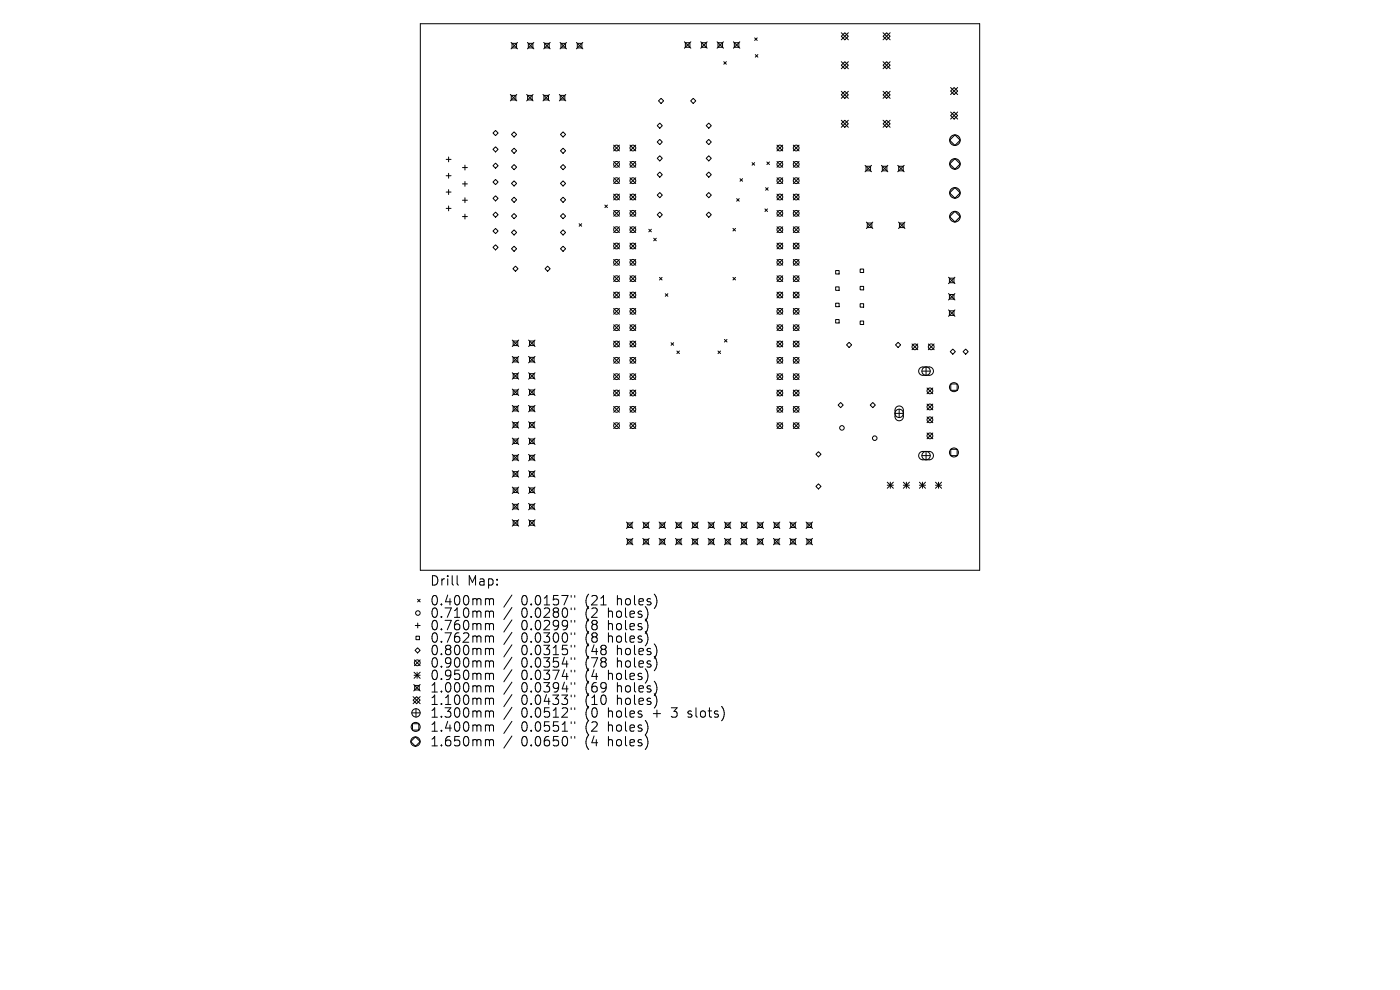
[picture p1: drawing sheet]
<svg xmlns="http://www.w3.org/2000/svg" width="297mm" height="210mm" viewBox="0 0 297 210" stroke-linecap="round" stroke-linejoin="round" font-family="sans-serif">
<defs><g id="words">
<g font-size="2.8">
<text x="91.1" y="124.5">Drill</text>
<text x="99.1" y="124.5">Map:</text>
<text x="91.1" y="128.7">0.400mm</text>
<text x="91.1" y="131.3">0.710mm</text>
<text x="110.6" y="128.7">0.0157&quot;</text>
<text x="110.6" y="131.3">0.0280&quot;</text>
<text x="124.3" y="128.7">(21</text>
<text x="124.3" y="131.3">(2</text>
<text x="129.3" y="131.3">holes)</text>
<text x="131.2" y="128.7">holes)</text>
<text x="91.1" y="134">0.760mm</text>
<text x="91.1" y="136.6">0.762mm</text>
<text x="110.6" y="134">0.0299&quot;</text>
<text x="110.6" y="136.6">0.0300&quot;</text>
<text x="124.3" y="134">(8</text>
<text x="124.3" y="136.6">(8</text>
<text x="129.3" y="134">holes)</text>
<text x="129.3" y="136.6">holes)</text>
<text x="91.1" y="139.3">0.800mm</text>
<text x="91.1" y="141.9">0.900mm</text>
<text x="110.6" y="139.3">0.0315&quot;</text>
<text x="110.6" y="141.9">0.0354&quot;</text>
<text x="124.3" y="139.3">(48</text>
<text x="124.3" y="141.9">(78</text>
<text x="131.2" y="139.3">holes)</text>
<text x="131.2" y="141.9">holes)</text>
<text x="91.1" y="144.5">0.950mm</text>
<text x="91.1" y="147.2">1.000mm</text>
<text x="91.1" y="149.8">1.100mm</text>
<text x="110.6" y="144.5">0.0374&quot;</text>
<text x="110.6" y="147.2">0.0394&quot;</text>
<text x="110.6" y="149.8">0.0433&quot;</text>
<text x="124.3" y="144.5">(4</text>
<text x="124.3" y="147.2">(69</text>
<text x="124.3" y="149.8">(10</text>
<text x="129.3" y="144.5">holes)</text>
<text x="131.2" y="147.2">holes)</text>
<text x="131.2" y="149.8">holes)</text>
<text x="91.1" y="152.5">1.300mm</text>
<text x="91.1" y="155.5">1.400mm</text>
<text x="110.6" y="152.5">0.0512&quot;</text>
<text x="110.6" y="155.5">0.0551&quot;</text>
<text x="124.3" y="152.5">(0</text>
<text x="124.3" y="155.5">(2</text>
<text x="129.3" y="152.5">holes</text>
<text x="129.3" y="155.5">holes)</text>
<text x="139" y="152.5">+</text>
<text x="143.2" y="152.5">3</text>
<text x="146.8" y="152.5">slots)</text>
<text x="91.1" y="158.6">1.650mm</text>
<text x="110.6" y="158.6">0.0650&quot;</text>
<text x="124.3" y="158.6">(4</text>
<text x="129.3" y="158.6">holes)</text>
</g>
</g></defs>
<g fill="none" stroke="#000" stroke-width=".21">
<path d="M89.2 5h118.6v116h-118.6zM108.4 9l1.4 1.4M108.6 9.2h1v1h-1zM109.8 9l-1.4 1.4M111.9 9l1.3 1.4M112.1 9.2h.9v1h-.9zM113.2 9l-1.3 1.4M115.4 9l1.3 1.4M115.5 9.2h1v1h-1zM116.7 9l-1.3 1.4M118.8 9l1.4 1.4M119 9.2h1v1h-1z"/>
<path d="M120.2 9l-1.4 1.4M122.3 9l1.3 1.4M122.5 9.2h.9v1h-.9zM123.6 9l-1.3 1.4M145.2 8.9l1.4 1.3M145.4 9.1h1v.9h-1zM146.6 8.9l-1.4 1.3M148.7 8.9l1.3 1.3M148.9 9.1h.9v.9h-.9zM150 8.9l-1.3 1.3M152.1 8.9l1.4 1.3M152.3 9.1h1v.9h-1z"/>
<path d="M153.5 8.9l-1.4 1.3M153.5 13.1l.6 .5M154.1 13.1l-.6 .5M155.6 8.9l1.4 1.3M155.8 9.1h1v.9h-1zM157 8.9l-1.4 1.3M160.1 8l.5 .6M160.2 11.6l.6 .5M160.6 8l-.5 .6M160.8 11.6l-.6 .5M178.5 13.8l.7-.7 .8 .7-.8 .8zM178.5 6.9l1.5 1.5"/>
<path d="M178.5 13.1l1.5 1.5M178.5 19.4l1.5 1.5M179.2 6.9l.8 .8-.8 .7-.7-.7zM180 6.9l-1.5 1.5M180 13.1l-1.5 1.5M180 19.4l-1.5 1.5M187.3 13.8l.8-.7 .7 .7-.7 .8zM187.3 6.9l1.5 1.5M187.3 13.1l1.5 1.5M187.3 19.4l1.5 1.5M188.1 6.9l.7 .8-.7 .7-.8-.7zM188.8 6.9l-1.5 1.5"/>
<path d="M188.8 13.1l-1.5 1.5M188.8 19.4l-1.5 1.5M201.7 19.3l.7-.7 .8 .7-.8 .8zM201.7 18.6l1.5 1.5M203.2 18.6l-1.5 1.5M94.7 33.8h1M94.7 37.3h1M95.2 33.3v1M95.2 36.8v1M98.1 35.5h1.1M98.1 39h1.1M98.6 35v1.1"/>
<path d="M98.6 38.5v1M104.6 31.7l.5-.6 .6 .6-.6 .5zM104.6 38.6l.5-.5 .6 .5-.6 .6zM105.1 27.7l.6 .5-.6 .6-.5-.6zM105.1 34.6l.6 .6-.6 .5-.5-.5zM108.3 20l1.3 1.4M108.5 20.2h.9v1h-.9zM109.1 28l.5 .5-.5 .6-.6-.6zM109.1 31.4l.5 .6-.5 .5-.6-.5zM109.1 34.9l.5 .6-.5 .5-.6-.5zM109.1 38.4l.5 .5-.5 .6-.6-.6zM109.6 20l-1.3 1.4"/>
<path d="M111.7 20l1.4 1.4M111.9 20.2h1v1h-1zM113.1 20l-1.4 1.4M115.2 20l1.4 1.4M115.4 20.2h1v1h-1zM116.6 20l-1.4 1.4M118.7 20l1.3 1.4M118.9 20.2h.9v1h-.9zM119.4 28l.6 .5-.6 .6-.5-.6zM119.4 31.4l.6 .6-.6 .5-.5-.5zM119.4 34.9l.6 .6-.6 .5-.5-.5zM119.4 38.4l.6 .5-.6 .6-.5-.6z"/>
<path d="M120 20l-1.3 1.4M130.2 30.8l1.2 1.2M130.2 34.3l1.2 1.2M130.2 37.7l1.2 1.2M131.4 30.8l-1.2 1.2M131.4 34.3l-1.2 1.2M131.4 37.7l-1.2 1.2M133.6 34.3l1.3 1.2M133.6 37.7l1.3 1.2M133.6 30.8l1.3 1.2M134.9 30.8l-1.3 1.2M134.9 34.3l-1.3 1.2"/>
<path d="M134.9 37.7l-1.3 1.2M139.7 21.4l.5-.5 .6 .5-.6 .5zM140 26.1l.5 .6-.5 .5-.6-.5zM140 29.6l.5 .5-.5 .6-.6-.6zM140 33l.5 .6-.5 .5-.6-.5zM140 36.5l.5 .6-.5 .5-.6-.5zM146.5 21.4l.6-.5 .5 .5-.5 .5zM150.4 26.1l.5 .6-.5 .5-.6-.5zM150.4 29.6l.5 .5-.5 .6-.6-.6zM150.4 33l.5 .6-.5 .5-.6-.5zM150.4 36.5l.5 .6-.5 .5-.6-.5zM157 37.9l.5 .6"/>
<path d="M157.5 37.9l-.5 .6M159.5 34.5l.6 .5M160.1 34.5l-.6 .5M162.4 39.8l.6 .6M162.7 34.4l.5 .5M163 39.8l-.6 .6M163.2 34.4l-.5 .5M164.8 30.8l1.3 1.2M164.8 34.3l1.3 1.2M164.8 37.7l1.3 1.2M166.1 30.8l-1.3 1.2M166.1 34.3l-1.3 1.2"/>
<path d="M166.1 37.7l-1.3 1.2M168.3 34.3l1.2 1.2M168.3 37.7l1.2 1.2M168.3 30.8l1.2 1.2M169.5 30.8l-1.2 1.2M169.5 34.3l-1.2 1.2M169.5 37.7l-1.2 1.2M178.5 20.1l.7-.7 .8 .7-.8 .8zM178.5 25.5l1.5 1.5M179.2 25.5l.8 .8-.8 .7-.7-.7zM180 25.5l-1.5 1.5M183.5 35.1l1.4 1.3"/>
<path d="M183.7 35.3h1v.9h-1zM184.9 35.1l-1.4 1.3M187 35.1l1.3 1.3M187.2 35.3h.9v.9h-.9zM187.3 20.1l.8-.7 .7 .7-.7 .8zM187.3 25.5l1.5 1.5M188.1 25.5l.7 .8-.7 .7-.8-.7zM188.3 35.1l-1.3 1.3M188.8 25.5l-1.5 1.5M190.4 35.1l1.4 1.3M190.6 35.3h1v.9h-1zM191.8 35.1l-1.4 1.3"/>
<path d="M201.7 24.5l.7-.7 .8 .7-.8 .8zM201.7 23.8l1.5 1.5M203.2 23.8l-1.5 1.5M94.7 40.7h1M94.7 44.2h1M95.2 40.2v1.1M95.2 43.7v1M98.1 42.5h1.1M98.1 45.9h1.1M98.6 42v1M98.6 45.4v1.1M104.6 42.1l.5-.6 .6 .6-.6 .5z"/>
<path d="M104.6 45.5l.5-.5 .6 .5-.6 .6zM104.6 49l.5-.5 .6 .5-.6 .6zM104.6 52.5l.5-.6 .6 .6-.6 .5zM108.5 52.8l.6-.6 .5 .6-.5 .5zM108.8 57l.6-.5 .5 .5-.5 .5zM109.1 41.8l.5 .6-.5 .5-.6-.5zM109.1 45.3l.5 .5-.5 .6-.6-.6zM109.1 48.8l.5 .5-.5 .6-.6-.6zM115.6 57l.6-.5 .5 .5-.5 .5zM118.9 52.8l.5-.6 .6 .6-.6 .5zM119.4 41.8l.6 .6-.6 .5-.5-.5zM119.4 45.3l.6 .5-.6 .6-.5-.6z"/>
<path d="M119.4 48.8l.6 .5-.6 .6-.5-.6zM122.9 47.5l.5 .5M123.4 47.5l-.5 .5M128.3 43.5l.6 .5M128.9 43.5l-.6 .5M130.2 41.2l1.2 1.2M130.2 44.6l1.2 1.3M130.2 48.1l1.2 1.2M130.2 51.6l1.2 1.2M130.2 55l1.2 1.3M130.2 58.5l1.2 1.2M131.4 41.2l-1.2 1.2"/>
<path d="M131.4 44.6l-1.2 1.3M131.4 48.1l-1.2 1.2M131.4 51.6l-1.2 1.2M131.4 55l-1.2 1.3M131.4 58.5l-1.2 1.2M133.6 44.6l1.3 1.3M133.6 41.2l1.3 1.2M133.6 48.1l1.3 1.2M133.6 51.6l1.3 1.2M133.6 55l1.3 1.3M133.6 58.5l1.3 1.2M134.9 41.2l-1.3 1.2"/>
<path d="M134.9 44.6l-1.3 1.3M134.9 48.1l-1.3 1.2M134.9 51.6l-1.3 1.2M134.9 55l-1.3 1.3M134.9 58.5l-1.3 1.2M137.6 48.6l.6 .6M138.2 48.6l-.6 .6M138.7 50.5l.5 .6M139.2 50.5l-.5 .6M139.9 58.8l.6 .6M140 40.8l.5 .6-.5 .5-.6-.5zM140 45l.5 .5-.5 .6-.6-.6z"/>
<path d="M140.5 58.8l-.6 .6M150.4 40.8l.5 .6-.5 .5-.6-.5zM150.4 45l.5 .5-.5 .6-.6-.6zM155.5 48.4l.5 .6M155.5 58.8l.5 .6M156 48.4l-.5 .6M156 58.8l-.5 .6M156.3 42.1l.5 .6M156.8 42.1l-.5 .6M162.3 44.3l.5 .6M162.8 44.3l-.5 .6M164.8 41.2l1.3 1.2"/>
<path d="M164.8 44.6l1.3 1.3M164.8 48.1l1.3 1.2M164.8 51.6l1.3 1.2M164.8 55l1.3 1.3M164.8 58.5l1.3 1.2M166.1 41.2l-1.3 1.2M166.1 44.6l-1.3 1.3M166.1 51.6l-1.3 1.2M166.1 55l-1.3 1.3M166.1 58.5l-1.3 1.2M166.1 48.1l-1.3 1.2M168.3 41.2l1.2 1.2"/>
<path d="M168.3 44.6l1.2 1.3M168.3 48.1l1.2 1.2M168.3 51.6l1.2 1.2M168.3 55l1.2 1.3M168.3 58.5l1.2 1.2M169.5 41.2l-1.2 1.2M169.5 48.1l-1.2 1.2M169.5 51.6l-1.2 1.2M169.5 55l-1.2 1.3M169.5 44.6l-1.2 1.3M169.5 58.5l-1.2 1.2M177.3 57.4h.7v.7h-.7z"/>
<path d="M182.5 57.1h.7v.7h-.7zM183.8 47.1l1.4 1.4M184 47.3h1v1h-1zM185.2 47.1l-1.4 1.4M190.6 47.1l1.4 1.4M190.8 47.3h1v1h-1zM192 47.1l-1.4 1.4M201.2 58.8l1.4 1.4M201.4 59h1v1h-1zM202.6 58.8l-1.4 1.4M108.7 72.1l1.3 1.4M108.7 75.6l1.3 1.4"/>
<path d="M108.7 79.1l1.3 1.3M108.9 72.3h.9v1h-.9zM108.9 75.8h.9v1h-.9zM108.9 79.3h.9v.9h-.9zM110 72.1l-1.3 1.4M110 75.6l-1.3 1.4M110 79.1l-1.3 1.3M112.1 75.6l1.4 1.4M112.1 79.1l1.4 1.3M112.1 72.1l1.4 1.4M112.3 72.3h1v1h-1zM112.3 75.8h1v1h-1z"/>
<path d="M112.3 79.3h1v.9h-1zM113.5 72.1l-1.4 1.4M113.5 75.6l-1.4 1.4M113.5 79.1l-1.4 1.3M130.2 62l1.2 1.2M130.2 65.4l1.2 1.3M130.2 68.9l1.2 1.2M130.2 72.4l1.2 1.2M130.2 75.8l1.2 1.3M130.2 79.3l1.2 1.2M131.4 62l-1.2 1.2M131.4 65.4l-1.2 1.3"/>
<path d="M131.4 68.9l-1.2 1.2M131.4 72.4l-1.2 1.2M131.4 75.8l-1.2 1.3M131.4 79.3l-1.2 1.2M133.6 62l1.3 1.2M133.6 65.4l1.3 1.3M133.6 68.9l1.3 1.2M133.6 72.4l1.3 1.2M133.6 75.8l1.3 1.3M133.6 79.3l1.3 1.2M134.9 62l-1.3 1.2M134.9 65.4l-1.3 1.3"/>
<path d="M134.9 68.9l-1.3 1.2M134.9 72.4l-1.3 1.2M134.9 75.8l-1.3 1.3M134.9 79.3l-1.3 1.2M141.1 62.3l.6 .6M141.7 62.3l-.6 .6M142.4 72.7l.5 .5M142.9 72.7l-.5 .5M143.6 74.5l.5 .5M144.1 74.5l-.5 .5M152.3 74.5l.6 .5M152.9 74.5l-.6 .5"/>
<path d="M153.7 72l.5 .5M154.2 72l-.5 .5M164.8 62l1.3 1.2M164.8 65.4l1.3 1.3M164.8 68.9l1.3 1.2M164.8 72.4l1.3 1.2M164.8 75.8l1.3 1.3M164.8 79.3l1.3 1.2M166.1 62l-1.3 1.2M166.1 65.4l-1.3 1.3M166.1 68.9l-1.3 1.2M166.1 72.4l-1.3 1.2"/>
<path d="M166.1 75.8l-1.3 1.3M166.1 79.3l-1.3 1.2M168.3 62l1.2 1.2M168.3 65.4l1.2 1.3M168.3 68.9l1.2 1.2M168.3 72.4l1.2 1.2M168.3 75.8l1.2 1.3M168.3 79.3l1.2 1.2M169.5 62l-1.2 1.2M169.5 65.4l-1.2 1.3M169.5 68.9l-1.2 1.2M169.5 72.4l-1.2 1.2"/>
<path d="M169.5 75.8l-1.2 1.3M169.5 79.3l-1.2 1.2M177.3 60.9h.7v.7h-.7zM177.3 64.3h.7v.8h-.7zM177.3 67.8h.7v.7h-.7zM179.6 73.2l.5-.6 .6 .6-.6 .5zM182.5 60.7h.7v.8h-.7zM182.5 64.4h.7v.8h-.7zM182.5 68.1h.7v.7h-.7zM190.5 72.6l.6 .6-.6 .5-.5-.5zM193.5 73l1.2 1.2M194.7 73l-1.2 1.2"/>
<path d="M195.1 78.1l.6-.3h1.4a.89 .89 0 0 1 .9 .9 .89 .89 0 0 1-.9 .9h-1.3a.89 .89 0 0 1-.8-.5 .89 .89 0 0 1 .1-1zM195.6 78.7h1.7M196.5 77.8v1.8M196.9 73l1.3 1.2M198.2 73l-1.3 1.2M201.2 62.3l1.4 1.3M201.2 65.7l1.4 1.4M201.4 62.5h1v.9h-1zM201.4 65.9h1v1h-1zM201.6 74.6l.5-.5 .6 .5-.6 .5zM202.6 62.3l-1.4 1.3M202.6 65.7l-1.4 1.4"/>
<path d="M204.9 74.1l.5 .5-.5 .5-.6-.5zM108.7 82.5l1.3 1.4M108.7 86l1.3 1.4M108.7 89.5l1.3 1.3M108.7 92.9l1.3 1.4M108.7 96.4l1.3 1.4M108.7 99.9l1.3 1.3M108.9 82.7h.9v1h-.9zM108.9 86.2h.9v1h-.9zM108.9 89.7h.9v.9h-.9zM108.9 93.1h.9v1h-.9zM108.9 96.6h.9v1h-.9z"/>
<path d="M110 82.5l-1.3 1.4M110 86l-1.3 1.4M110 89.5l-1.3 1.3M110 92.9l-1.3 1.4M110 96.4l-1.3 1.4M110 99.9l-1.3 1.3M112.1 82.5l1.4 1.4M112.1 86l1.4 1.4M112.1 89.5l1.4 1.3M112.1 92.9l1.4 1.4M112.1 96.4l1.4 1.4M112.1 99.9l1.4 1.3"/>
<path d="M112.3 82.7h1v1h-1zM112.3 86.2h1v1h-1zM112.3 89.7h1v.9h-1zM112.3 93.1h1v1h-1zM112.3 96.6h1v1h-1zM113.5 82.5l-1.4 1.4M113.5 86l-1.4 1.4M113.5 89.5l-1.4 1.3M113.5 92.9l-1.4 1.4M113.5 96.4l-1.4 1.4M113.5 99.9l-1.4 1.3M130.2 82.8l1.2 1.2"/>
<path d="M130.2 86.2l1.2 1.2M130.2 89.7l1.2 1.2M131.4 82.8l-1.2 1.2M131.4 86.2l-1.2 1.2M131.4 89.7l-1.2 1.2M133.6 86.2l1.3 1.2M133.6 89.7l1.3 1.2M133.6 82.8l1.3 1.2M134.9 82.8l-1.3 1.2M134.9 86.2l-1.3 1.2M134.9 89.7l-1.3 1.2M164.8 82.8l1.3 1.2"/>
<path d="M164.8 86.2l1.3 1.2M164.8 89.7l1.3 1.2M166.1 82.8l-1.3 1.2M166.1 86.2l-1.3 1.2M166.1 89.7l-1.3 1.2M168.3 82.8l1.2 1.2M168.3 89.7l1.2 1.2M168.3 86.2l1.2 1.2M169.5 82.8l-1.2 1.2M169.5 86.2l-1.2 1.2M169.5 89.7l-1.2 1.2M173.6 95.8l.6 .6-.6 .5-.5-.5z"/>
<path d="M177.8 85.9l.5-.5 .6 .5-.6 .6zM184.6 85.9l.6-.5 .5 .5-.5 .6zM189.9 87.7h1.7M190.1 86.4a.89 .89 0 0 1 1-.2 .89 .89 0 0 1 .5 .8v1.4a.89 .89 0 0 1-.8 .9 .89 .89 0 0 1-.9-.9v-1.5zM190.8 86.8v1.8M195.1 96l.6-.2h1.4a.89 .89 0 0 1 .9 .9 .89 .89 0 0 1-.9 .8h-1.3a.89 .89 0 0 1-.8-.5 .89 .89 0 0 1 .1-1zM195.6 96.7h1.7M196.5 95.8v1.7M196.7 82.3l1.2 1.2M196.7 85.7l1.2 1.2M196.7 88.4l1.2 1.3M196.7 91.8l1.2 1.3"/>
<path d="M197.9 82.3l-1.2 1.2M197.9 85.7l-1.2 1.2M197.9 88.4l-1.2 1.3M197.9 91.8l-1.2 1.3M201.7 81.4h1.4v1.4h-1.4zM201.7 95.3h1.4v1.4h-1.4zM108.7 103.3l1.3 1.4M108.7 106.8l1.3 1.3M108.7 110.2l1.3 1.4M108.9 100.1h.9v.9h-.9zM108.9 103.5h.9v1h-.9zM108.9 107h.9v.9h-.9z"/>
<path d="M108.9 110.4h.9v1h-.9zM110 103.3l-1.3 1.4M110 106.8l-1.3 1.3M110 110.2l-1.3 1.4M112.1 103.3l1.4 1.4M112.1 106.8l1.4 1.3M112.1 110.2l1.4 1.4M112.3 100.1h1v.9h-1zM112.3 103.5h1v1h-1zM112.3 107h1v.9h-1zM112.3 110.4h1v1h-1zM113.5 103.3l-1.4 1.4"/>
<path d="M113.5 106.8l-1.4 1.3M113.5 110.2l-1.4 1.4M132.9 110.7l1.4 1.4M132.9 114.2l1.4 1.4M133.1 110.9h1v1h-1zM133.1 114.4h1v1h-1zM134.3 110.7l-1.4 1.4M134.3 114.2l-1.4 1.4M136.4 114.2l1.3 1.4M136.4 110.7l1.3 1.4M136.6 110.9h.9v1h-.9zM136.6 114.4h.9v1h-.9z"/>
<path d="M137.7 110.7l-1.3 1.4M137.7 114.2l-1.3 1.4M139.8 114.2l1.4 1.4M139.8 110.7l1.4 1.4M140 110.9h1v1h-1zM140 114.4h1v1h-1zM141.2 110.7l-1.4 1.4M141.2 114.2l-1.4 1.4M143.3 114.2l1.4 1.4M143.3 110.7l1.4 1.4M143.5 110.9h1v1h-1zM143.5 114.4h1v1h-1z"/>
<path d="M144.7 110.7l-1.4 1.4M144.7 114.2l-1.4 1.4M146.8 114.2l1.3 1.4M146.8 110.7l1.3 1.4M147 110.9h.9v1h-.9zM147 114.4h.9v1h-.9zM148.1 110.7l-1.3 1.4M148.1 114.2l-1.3 1.4M150.2 114.2l1.4 1.4M150.2 110.7l1.4 1.4M150.4 110.9h1v1h-1zM150.4 114.4h1v1h-1z"/>
<path d="M151.6 110.7l-1.4 1.4M151.6 114.2l-1.4 1.4M153.7 114.2l1.3 1.4M153.7 110.7l1.3 1.4M153.9 110.9h.9v1h-.9zM153.9 114.4h.9v1h-.9zM155 110.7l-1.3 1.4M155 114.2l-1.3 1.4M157.1 110.7l1.4 1.4M157.1 114.2l1.4 1.4M157.3 110.9h1v1h-1zM157.3 114.4h1v1h-1z"/>
<path d="M158.5 110.7l-1.4 1.4M158.5 114.2l-1.4 1.4M160.6 114.2l1.4 1.4M160.6 110.7l1.4 1.4M160.8 110.9h1v1h-1zM160.8 114.4h1v1h-1zM162 110.7l-1.4 1.4M162 114.2l-1.4 1.4M164.1 114.2l1.3 1.4M164.1 110.7l1.3 1.4M164.3 110.9h.9v1h-.9zM164.3 114.4h.9v1h-.9z"/>
<path d="M165.4 110.7l-1.3 1.4M165.4 114.2l-1.3 1.4M167.5 114.2l1.4 1.4M167.5 110.7l1.4 1.4M167.7 110.9h1v1h-1zM167.7 114.4h1v1h-1zM168.9 110.7l-1.4 1.4M168.9 114.2l-1.4 1.4M171 114.2l1.4 1.4M171 110.7l1.4 1.4M171.2 110.9h1v1h-1zM171.2 114.4h1v1h-1z"/>
<path d="M172.4 110.7l-1.4 1.4M172.4 114.2l-1.4 1.4M173.1 103.2l.5-.6 .6 .6-.6 .5zM188.2 102.3l1.3 1.3M188.2 102.9h1.3M188.9 102.3v1.3M189.5 102.3l-1.3 1.3M191.6 102.9h1.3M191.6 102.3l1.3 1.3M192.3 102.3v1.3M192.9 102.3l-1.3 1.3M195 102.9h1.3"/>
<path d="M195 102.3l1.3 1.3M195.7 102.3v1.3M196.3 102.3l-1.3 1.3M198.5 102.9h1.3M198.5 102.3l1.3 1.3M199.1 102.3v1.3M199.8 102.3l-1.3 1.3M87.9 140l1.2 1.2M88.1 132.7h1M88.2 135h.8v.7h-.8zM88.6 137.4l.5 .6-.5 .5-.6-.5zM88.6 127.1l.5 .6"/>
<path d="M88.6 132.2v1M89.1 127.1l-.5 .6M89.1 140l-1.2 1.2M97 122.1v1.7l.3 .3M103.3 127l.4 .1 .1 .2M103.3 129.6h.3l.2 .3M103.3 132.3h.3l.2 .3M103.3 134.9l.4 .1 .1 .2M103.3 137.5h.3l.2 .3M103.8 127.3l.3-.3 .5 .1 .1 1.2M103.8 127.3v1M103.8 129.9v1.1"/>
<path d="M103.8 132.6v1M103.8 135.2v1M103.8 137.8v1.1M103.8 129.9l.3-.3 .5 .1 .1 1.3M103.8 132.6l.3-.3 .5 .1 .1 1.2M103.8 135.2l.3-.3 .5 .1 .1 1.2M103.8 137.8l.3-.3 .5 .1 .1 1.3M108.6 126.2l-1.7 2.6M108.6 128.9l-1.7 2.5M108.6 131.5l-1.7 2.6M108.6 134.1l-1.7 2.6M108.6 136.8l-1.7 2.6"/>
<path d="M108.6 139.4l-1.7 2.6M121.2 126.3v.4M121.2 129v.3M121.2 131.6v.4M121.2 134.2v.4M121.2 136.9v.4M121.2 139.5v.4M121.9 126.3v.4M121.9 129v.3M121.9 131.6v.4M121.9 134.2v.4M121.9 136.9v.4"/>
<path d="M121.9 139.5v.4M87.1 157.3l1-1 1 1-1 1zM87.4 151.2h1.7M87.5 153.5h1.4v1.4h-1.4zM87.6 148.5l.8-.7 .7 .7-.7 .8zM87.6 147.8l1.5 1.5M87.8 145.2l1.3 1.4M87.8 142.6l1.3 1.3M87.8 143.2h1.3M88 145.4h.9v1h-.9zM88.2 150.3v1.8M88.5 142.6v1.3"/>
<path d="M89.1 142.6l-1.3 1.3M89.1 145.2l-1.3 1.4M89.1 147.8l-1.5 1.5M103.3 140.2l.4 .1 .1 .2M103.3 142.8l.4 .1 .1 .2M103.3 145.5l.4 .1 .1 .2M103.3 148.1h.3l.2 .3M103.3 150.8h.3l.2 .3M103.3 153.8h.3l.2 .3M103.3 156.9h.3l.2 .3M103.8 140.5v1M103.8 143.1v1.1"/>
<path d="M103.8 145.8v1M103.8 148.4v1M103.8 151.1v1M103.8 154.1v1M103.8 157.2v1M103.8 140.5l.3-.3 .5 .1 .1 1.2M103.8 143.1l.3-.3 .5 .1 .1 1.3M103.8 145.8l.3-.3 .5 .1 .1 1.2M103.8 148.4l.3-.3 .5 .1 .1 1.2M103.8 151.1l.3-.3 .5 .1 .1 1.2M103.8 154.1l.3-.3 .5 .1 .1 1.2M103.8 157.2l.3-.3 .5 .1 .1 1.2"/>
<path d="M108.6 142.1l-1.7 2.5M108.6 144.7l-1.7 2.6M108.6 147.3l-1.7 2.6M108.6 150l-1.7 2.6M108.6 153l-1.7 2.6M108.6 156.1l-1.7 2.6M121.2 142.2v.3M121.2 144.8v.4M121.2 147.4v.4M121.2 150.1v.4M121.2 153.1v.4M121.2 156.2v.4"/>
<path d="M121.9 142.2v.3M121.9 144.8v.4M121.9 147.4v.4M121.9 150.1v.4M121.9 153.1v.4M121.9 156.2v.4M145.9 152l.2 .1M146 150.9v.5"/>
<circle cx="130.8" cy="38.3" r=".61"/>
<circle cx="130.8" cy="34.9" r=".61"/>
<circle cx="130.8" cy="31.4" r=".61"/>
<circle cx="134.3" cy="38.3" r=".61"/>
<circle cx="134.3" cy="34.9" r=".61"/>
<circle cx="134.3" cy="31.4" r=".61"/>
<circle cx="165.4" cy="38.3" r=".61"/>
<circle cx="165.4" cy="34.9" r=".61"/>
<circle cx="165.4" cy="31.4" r=".61"/>
<circle cx="168.9" cy="38.3" r=".61"/>
<circle cx="168.9" cy="34.9" r=".61"/>
<circle cx="168.9" cy="31.4" r=".61"/>
<circle cx="130.8" cy="45.3" r=".61"/>
<circle cx="130.8" cy="52.2" r=".61"/>
<circle cx="130.8" cy="59.1" r=".61"/>
<circle cx="130.8" cy="48.7" r=".61"/>
<circle cx="130.8" cy="41.8" r=".61"/>
<circle cx="130.8" cy="55.7" r=".61"/>
<circle cx="134.3" cy="45.3" r=".61"/>
<circle cx="134.3" cy="52.2" r=".61"/>
<circle cx="134.3" cy="59.1" r=".61"/>
<circle cx="134.3" cy="48.7" r=".61"/>
<circle cx="134.3" cy="41.8" r=".61"/>
<circle cx="134.3" cy="55.7" r=".61"/>
<circle cx="165.4" cy="45.3" r=".61"/>
<circle cx="165.4" cy="52.2" r=".61"/>
<circle cx="165.4" cy="59.1" r=".61"/>
<circle cx="165.4" cy="48.7" r=".61"/>
<circle cx="165.4" cy="41.8" r=".61"/>
<circle cx="165.4" cy="55.7" r=".61"/>
<circle cx="168.9" cy="45.3" r=".61"/>
<circle cx="168.9" cy="52.2" r=".61"/>
<circle cx="168.9" cy="59.1" r=".61"/>
<circle cx="168.9" cy="48.7" r=".61"/>
<circle cx="168.9" cy="41.8" r=".61"/>
<circle cx="168.9" cy="55.7" r=".61"/>
<circle cx="130.8" cy="79.9" r=".61"/>
<circle cx="130.8" cy="66" r=".61"/>
<circle cx="130.8" cy="73" r=".61"/>
<circle cx="130.8" cy="62.6" r=".61"/>
<circle cx="130.8" cy="76.4" r=".61"/>
<circle cx="130.8" cy="69.5" r=".61"/>
<circle cx="134.3" cy="79.9" r=".61"/>
<circle cx="134.3" cy="66" r=".61"/>
<circle cx="134.3" cy="73" r=".61"/>
<circle cx="134.3" cy="76.4" r=".61"/>
<circle cx="134.3" cy="62.6" r=".61"/>
<circle cx="134.3" cy="69.5" r=".61"/>
<circle cx="165.4" cy="79.9" r=".61"/>
<circle cx="165.4" cy="73" r=".61"/>
<circle cx="165.4" cy="66" r=".61"/>
<circle cx="165.4" cy="62.6" r=".61"/>
<circle cx="165.4" cy="76.4" r=".61"/>
<circle cx="165.4" cy="69.5" r=".61"/>
<circle cx="168.9" cy="79.9" r=".61"/>
<circle cx="168.9" cy="73" r=".61"/>
<circle cx="168.9" cy="66" r=".61"/>
<circle cx="168.9" cy="76.4" r=".61"/>
<circle cx="168.9" cy="62.6" r=".61"/>
<circle cx="168.9" cy="69.5" r=".61"/>
<circle cx="194.1" cy="73.6" r=".61"/>
<circle cx="196.5" cy="78.7" r=".89"/>
<circle cx="197.6" cy="73.6" r=".61"/>
<circle cx="130.8" cy="90.3" r=".61"/>
<circle cx="130.8" cy="83.4" r=".61"/>
<circle cx="130.8" cy="86.8" r=".61"/>
<circle cx="134.3" cy="90.3" r=".61"/>
<circle cx="134.3" cy="83.4" r=".61"/>
<circle cx="134.3" cy="86.8" r=".61"/>
<circle cx="165.4" cy="90.3" r=".61"/>
<circle cx="165.4" cy="83.4" r=".61"/>
<circle cx="165.4" cy="86.8" r=".61"/>
<circle cx="168.9" cy="90.3" r=".61"/>
<circle cx="168.9" cy="83.4" r=".61"/>
<circle cx="168.9" cy="86.8" r=".61"/>
<circle cx="178.6" cy="90.8" r=".48"/>
<circle cx="185.6" cy="93" r=".48"/>
<circle cx="190.8" cy="87.7" r=".89"/>
<circle cx="196.5" cy="96.7" r=".89"/>
<circle cx="197.3" cy="89.1" r=".61"/>
<circle cx="197.3" cy="86.3" r=".61"/>
<circle cx="197.3" cy="92.5" r=".61"/>
<circle cx="197.3" cy="82.9" r=".61"/>
<circle cx="202.4" cy="96" r=".95"/>
<circle cx="202.4" cy="82.1" r=".95"/>
<circle cx="88.7" cy="130" r=".48"/>
<circle cx="88.1" cy="157.3" r="1"/>
<circle cx="88.2" cy="154.2" r=".95"/>
<circle cx="88.2" cy="151.2" r=".89"/>
<circle cx="88.5" cy="140.6" r=".61"/>
</g>
<g fill="none" stroke="#000" stroke-width=".23">
<path d="M201.5 29.7l1.1-1.1 1.1 1.1-1.1 1.2zM201.5 34.8l1.1-1.1 1.1 1.1-1.1 1.1zM201.5 40.9l1.1-1.1 1.1 1.1-1.1 1.1zM201.5 46l1.1-1.2 1.1 1.2-1.1 1.1z"/>
<circle cx="202.6" cy="29.7" r="1.13"/>
<circle cx="202.6" cy="34.8" r="1.13"/>
<circle cx="202.6" cy="46" r="1.13"/>
<circle cx="202.6" cy="40.9" r="1.13"/>
</g>
<use href="#words"/>
</svg>
